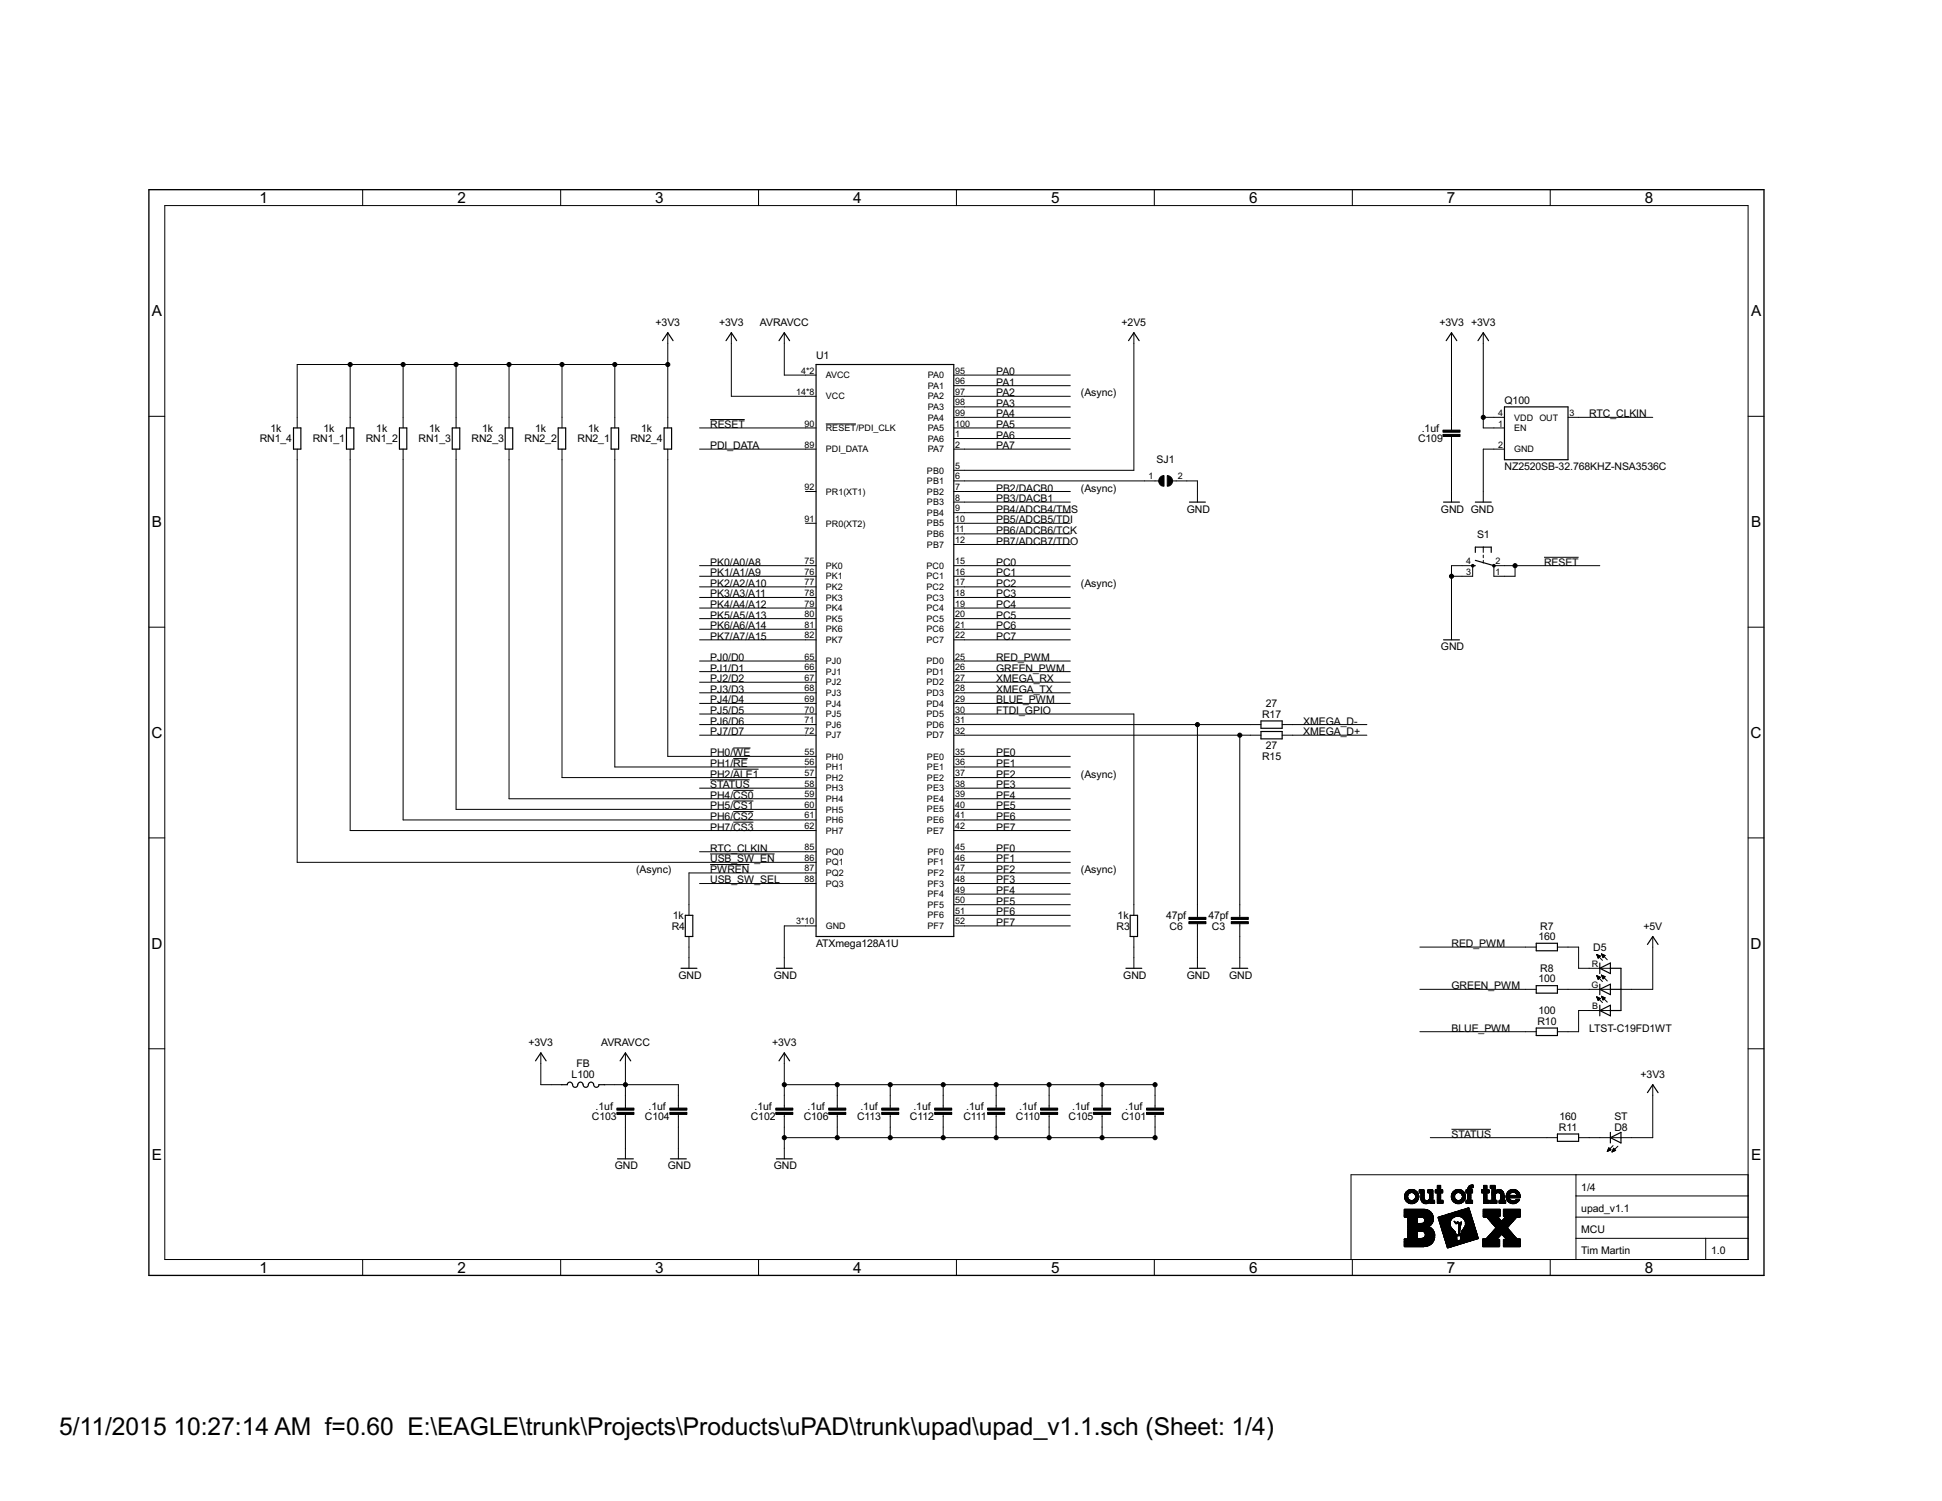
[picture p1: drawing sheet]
<svg xmlns="http://www.w3.org/2000/svg" width="279mm" height="216mm" viewBox="0 0 279 216" stroke-linecap="round" stroke-linejoin="round" font-family="sans-serif">
<defs><g id="words">
<g font-size="4">
<text x="8.5" y="206.4">5/11/2015</text>
<text x="25" y="206.4">10:27:14 AM f=0.60 E:\EAGLE\trunk\Projects\Products\uPAD\trunk\upad\upad_v1.1.sch (Sheet: 1/4)</text>
</g>
<g font-size="2.5">
<text x="37.3" y="29.2">1</text>
<text x="65.8" y="29.2">2</text>
<text x="94.3" y="29.2">3</text>
<text x="122.8" y="29.2">4</text>
<text x="151.2" y="29.2">5</text>
<text x="179.7" y="29.2">6</text>
<text x="208.2" y="29.2">7</text>
<text x="236.7" y="29.2">8</text>
<text x="21.8" y="45.5">A</text>
<text x="251.9" y="45.5">A</text>
<text x="21.8" y="75.8">B</text>
<text x="251.9" y="75.8">B</text>
<text x="21.8" y="106.1">C</text>
<text x="251.9" y="106.1">C</text>
<text x="21.8" y="136.5">D</text>
<text x="251.9" y="136.5">D</text>
<text x="21.8" y="166.8">E</text>
<text x="251.9" y="166.8">E</text>
<text x="37.3" y="183.1">1</text>
<text x="65.8" y="183.1">2</text>
<text x="94.3" y="183.1">3</text>
<text x="122.8" y="183.1">4</text>
<text x="151.2" y="183.1">5</text>
<text x="179.7" y="183.1">6</text>
<text x="208.2" y="183.1">7</text>
<text x="236.7" y="183.1">8</text>
</g>
<g font-size="1.7">
<text x="94.3" y="46.9">+3V3</text>
<text x="103.5" y="46.9">+3V3</text>
<text x="109.3" y="46.9">AVRAVCC</text>
<text x="161.4" y="46.9">+2V5</text>
<text x="207.1" y="46.9">+3V3 +3V3</text>
<text x="117.4" y="51.7">U1</text>
<text x="143.3" y="53.9">PA0</text>
<text x="143.3" y="55.5">PA1</text>
<text x="143.3" y="57">PA2</text>
<text x="143.3" y="58.5">PA3</text>
<text x="155.5" y="57">(Async)</text>
<text x="216.5" y="58.1">Q100</text>
<text x="37.4" y="63.6">RN1_4</text>
<text x="38.9" y="62.1">1k</text>
<text x="45" y="63.6">RN1_1</text>
<text x="46.5" y="62.1">1k</text>
<text x="52.6" y="63.6">RN1_2</text>
<text x="54.1" y="62.1">1k</text>
<text x="60.2" y="63.6">RN1_3</text>
<text x="61.8" y="62.1">1k</text>
<text x="67.9" y="63.6">RN2_3</text>
<text x="69.4" y="62.1">1k</text>
<text x="75.5" y="63.6">RN2_2</text>
<text x="77" y="62.1">1k</text>
<text x="83.1" y="63.6">RN2_1</text>
<text x="84.6" y="62.1">1k</text>
<text x="90.7" y="63.6">RN2_4</text>
<text x="92.2" y="62.1">1k</text>
<text x="102.2" y="61.6">RESET</text>
<text x="102.2" y="64.6">PDI_DATA</text>
<text x="143.3" y="60">PA4</text>
<text x="143.3" y="61.6">PA5</text>
<text x="143.3" y="63.1">PA6</text>
<text x="143.3" y="64.6">PA7</text>
<text x="204" y="63.6">C109</text>
<text x="204.5" y="62.1">.1uf</text>
<text x="228.6" y="60">RTC_CLKIN</text>
<text x="143.3" y="70.7">PB2/DACB0</text>
<text x="155.5" y="70.7">(Async)</text>
<text x="166.4" y="66.7">SJ1</text>
<text x="216.5" y="67.7">NZ2520SB-32.768KHZ-NSA3536C</text>
<text x="143.3" y="73.8">PB4/ADCB4/TMS</text>
<text x="143.3" y="75.3">PB5/ADCB5/TDI</text>
<text x="143.3" y="76.8">PB6/ADCB6/TCK</text>
<text x="143.3" y="72.2">PB3/DACB1</text>
<text x="170.7" y="73.8">GND</text>
<text x="207.3" y="73.8">GND GND</text>
<text x="212.5" y="77.3">S1</text>
<text x="102.2" y="81.4">PK0/A0/A8</text>
<text x="102.2" y="82.9">PK1/A1/A9</text>
<text x="143.3" y="81.4">PC0</text>
<text x="143.3" y="82.9">PC1</text>
<text x="143.3" y="78.3">PB7/ADCB7/TDO</text>
<text x="222.2" y="81.4">RESET</text>
<text x="102.2" y="84.4">PK2/A2/A10</text>
<text x="102.2" y="85.9">PK3/A3/A11</text>
<text x="102.2" y="87.5">PK4/A4/A12</text>
<text x="102.2" y="89">PK5/A5/A13</text>
<text x="143.3" y="84.4">PC2</text>
<text x="143.3" y="85.9">PC3</text>
<text x="143.3" y="87.5">PC4</text>
<text x="143.3" y="89">PC5</text>
<text x="155.5" y="84.4">(Async)</text>
<text x="102.2" y="95.1">PJ0/D0</text>
<text x="102.2" y="90.5">PK6/A6/A14</text>
<text x="102.2" y="92">PK7/A7/A15</text>
<text x="143.3" y="90.5">PC6</text>
<text x="143.3" y="92">PC7</text>
<text x="143.3" y="95.1">RED_PWM</text>
<text x="207.3" y="93.6">GND</text>
<text x="102.2" y="101.2">PJ4/D4</text>
<text x="102.2" y="99.7">PJ3/D3</text>
<text x="102.2" y="96.6">PJ1/D1</text>
<text x="102.2" y="98.1">PJ2/D2</text>
<text x="143.3" y="101.2">BLUE_PWM</text>
<text x="143.3" y="99.7">XMEGA_TX</text>
<text x="143.3" y="98.1">XMEGA_RX</text>
<text x="143.3" y="96.6">GREEN_PWM</text>
<text x="182.1" y="101.7">27</text>
<text x="102.2" y="105.7">PJ7/D7</text>
<text x="102.2" y="102.7">PJ5/D5</text>
<text x="102.2" y="104.2">PJ6/D6</text>
<text x="143.3" y="102.7">FTDI_GPIO</text>
<text x="181.6" y="103.2">R17</text>
<text x="182.1" y="107.8">27</text>
<text x="187.5" y="105.7">XMEGA_D+</text>
<text x="187.5" y="104.2">XMEGA_D-</text>
<text x="102.2" y="108.8">PH0/WE</text>
<text x="102.2" y="110.3">PH1/RE</text>
<text x="102.2" y="111.8">PH2/ALE1</text>
<text x="102.2" y="113.4">STATUS</text>
<text x="143.3" y="108.8">PE0</text>
<text x="143.3" y="110.3">PE1</text>
<text x="143.3" y="111.8">PE2</text>
<text x="143.3" y="113.4">PE3</text>
<text x="155.5" y="111.8">(Async)</text>
<text x="181.6" y="109.3">R15</text>
<text x="102.2" y="114.9">PH4/CS0</text>
<text x="102.2" y="116.4">PH5/CS1</text>
<text x="102.2" y="117.9">PH6/CS2</text>
<text x="102.2" y="119.5">PH7/CS3</text>
<text x="143.3" y="114.9">PE4</text>
<text x="143.3" y="116.4">PE5</text>
<text x="143.3" y="117.9">PE6</text>
<text x="143.3" y="119.5">PE7</text>
<text x="91.5" y="125.6">(Async)</text>
<text x="102.2" y="124">USB_SW_EN</text>
<text x="102.2" y="122.5">RTC_CLKIN</text>
<text x="102.2" y="125.6">PWREN</text>
<text x="143.3" y="122.5">PF0</text>
<text x="143.3" y="124">PF1</text>
<text x="143.3" y="125.6">PF2</text>
<text x="155.5" y="125.6">(Async)</text>
<text x="102.2" y="127.1">USB_SW_SEL</text>
<text x="143.3" y="127.1">PF3</text>
<text x="143.3" y="128.6">PF4</text>
<text x="143.3" y="130.1">PF5</text>
<text x="143.3" y="131.6">PF6</text>
<text x="96.7" y="133.7">R4</text>
<text x="96.8" y="132.2">1k</text>
<text x="117.4" y="136.2">ATXmega128A1U</text>
<text x="143.3" y="133.2">PF7</text>
<text x="160.7" y="133.7">R3</text>
<text x="160.8" y="132.2">1k</text>
<text x="167.8" y="132.2">47pf</text>
<text x="168.3" y="133.7">C6</text>
<text x="173.9" y="132.2">47pf</text>
<text x="174.4" y="133.7">C3</text>
<text x="208.8" y="136.2">RED_PWM</text>
<text x="221.3" y="135.2">160</text>
<text x="221.6" y="133.7">R7</text>
<text x="229.2" y="136.7">D5</text>
<text x="236.4" y="133.7">+5V</text>
<text x="97.6" y="140.8">GND</text>
<text x="111.3" y="140.8">GND</text>
<text x="161.6" y="140.8">GND</text>
<text x="170.7" y="140.8">GND</text>
<text x="176.8" y="140.8">GND</text>
<text x="208.8" y="142.3">GREEN_PWM</text>
<text x="221.3" y="141.3">100</text>
<text x="221.6" y="139.8">R8</text>
<text x="208.8" y="148.4">BLUE_PWM</text>
<text x="221.2" y="147.4">R10</text>
<text x="221.3" y="145.9">100</text>
<text x="228.6" y="148.4">LTST-C19FD1WT</text>
<text x="76" y="150.5">+3V3</text>
<text x="82.2" y="155">L100</text>
<text x="82.9" y="153.5">FB</text>
<text x="86.5" y="150.5">AVRAVCC</text>
<text x="111.1" y="150.5">+3V3</text>
<text x="236" y="155">+3V3</text>
<text x="85.2" y="161.1">C103</text>
<text x="85.7" y="159.6">.1uf</text>
<text x="92.8" y="161.1">C104</text>
<text x="93.3" y="159.6">.1uf</text>
<text x="108" y="161.1">C102</text>
<text x="108.5" y="159.6">.1uf</text>
<text x="115.6" y="161.1">C106</text>
<text x="116.2" y="159.6">.1uf</text>
<text x="123.3" y="161.1">C113</text>
<text x="123.8" y="159.6">.1uf</text>
<text x="130.9" y="161.1">C112</text>
<text x="131.4" y="159.6">.1uf</text>
<text x="138.6" y="161.1">C111</text>
<text x="139" y="159.6">.1uf</text>
<text x="146.2" y="161.1">C110</text>
<text x="146.6" y="159.6">.1uf</text>
<text x="153.7" y="161.1">C105</text>
<text x="154.3" y="159.6">.1uf</text>
<text x="161.4" y="161.1">C101</text>
<text x="161.9" y="159.6">.1uf</text>
<text x="224.4" y="161.1">160</text>
<text x="232.3" y="161.1">ST</text>
<text x="208.8" y="163.6">STATUS</text>
<text x="224.3" y="162.7">R11</text>
<text x="232.3" y="162.7">D8</text>
<text x="88.5" y="168.2">GND</text>
<text x="96.1" y="168.2">GND</text>
<text x="111.3" y="168.2">GND</text>
<text x="227.5" y="171.3">1/4</text>
<text x="227.5" y="174.3">upad_v1.1</text>
<text x="227.5" y="177.4">MCU</text>
<text x="227.5" y="180.4">Tim Martin</text>
<text x="246.2" y="180.4">1.0</text>
</g>
<g font-size="1.4">
<text x="115.3" y="53.7">4*2</text>
<text x="137.4" y="53.7">95</text>
<text x="114.5" y="56.8">14*8</text>
<text x="118.8" y="54.4">AVCC</text>
<text x="118.8" y="57.4">VCC</text>
<text x="133.5" y="59">PA3</text>
<text x="133.5" y="57.4">PA2</text>
<text x="133.5" y="55.9">PA1</text>
<text x="133.5" y="54.4">PA0</text>
<text x="137.4" y="59.8">99</text>
<text x="137.4" y="58.3">98</text>
<text x="137.4" y="56.8">97</text>
<text x="137.4" y="55.3">96</text>
<text x="215.5" y="59.8">4</text>
<text x="225.8" y="59.8">3</text>
<text x="115.8" y="64.4">89</text>
<text x="115.8" y="61.3">90</text>
<text x="118.8" y="65.1">PDI_DATA</text>
<text x="118.8" y="62">RESET/PDI_CLK</text>
<text x="133.5" y="63.5">PA6</text>
<text x="133.5" y="65.1">PA7</text>
<text x="133.5" y="62">PA5</text>
<text x="133.5" y="60.5">PA4</text>
<text x="137.4" y="62.9">1</text>
<text x="137.4" y="64.4">2</text>
<text x="137.4" y="61.3">100</text>
<text x="215.5" y="61.3">1</text>
<text x="215.5" y="64.4">2</text>
<text x="217.9" y="60.5">VDD OUT</text>
<text x="217.9" y="62">EN</text>
<text x="217.9" y="65.1">GND</text>
<text x="115.8" y="70.5">92</text>
<text x="118.8" y="71.2">PR1(XT1)</text>
<text x="133.4" y="68.1">PB0</text>
<text x="133.4" y="69.6">PB1</text>
<text x="133.4" y="71.2">PB2</text>
<text x="137.4" y="67.4">5</text>
<text x="137.4" y="69">6</text>
<text x="137.4" y="70.5">7</text>
<text x="165.2" y="69">1</text>
<text x="169.4" y="69">2</text>
<text x="115.8" y="75.1">91</text>
<text x="118.8" y="75.7">PR0(XT2)</text>
<text x="133.4" y="72.7">PB3</text>
<text x="133.4" y="74.2">PB4</text>
<text x="133.4" y="75.7">PB5</text>
<text x="133.4" y="77.3">PB6</text>
<text x="137.4" y="72">8</text>
<text x="137.4" y="73.5">9</text>
<text x="137.4" y="75.1">10</text>
<text x="137.4" y="76.6">11</text>
<text x="115.8" y="81.2">75</text>
<text x="115.8" y="82.7">76</text>
<text x="118.8" y="81.8">PK0</text>
<text x="118.8" y="83.4">PK1</text>
<text x="133.3" y="83.3">PC1</text>
<text x="133.3" y="81.8">PC0</text>
<text x="133.4" y="78.8">PB7</text>
<text x="137.4" y="82.7">16</text>
<text x="137.4" y="81.2">15</text>
<text x="137.4" y="78.1">12</text>
<text x="211" y="81.2">4</text>
<text x="211" y="82.7">3</text>
<text x="215.1" y="81.2">2</text>
<text x="215.1" y="82.7">1</text>
<text x="115.8" y="84.2">77</text>
<text x="115.8" y="85.7">78</text>
<text x="115.8" y="87.3">79</text>
<text x="115.8" y="88.8">80</text>
<text x="118.8" y="84.9">PK2</text>
<text x="118.8" y="86.4">PK3</text>
<text x="118.8" y="87.9">PK4</text>
<text x="118.8" y="89.4">PK5</text>
<text x="133.3" y="89.4">PC5</text>
<text x="133.3" y="87.9">PC4</text>
<text x="133.3" y="86.4">PC3</text>
<text x="133.3" y="84.9">PC2</text>
<text x="137.4" y="88.8">20</text>
<text x="137.4" y="87.3">19</text>
<text x="137.4" y="85.7">18</text>
<text x="137.4" y="84.2">17</text>
<text x="115.8" y="94.9">65</text>
<text x="115.8" y="90.3">81</text>
<text x="115.8" y="91.8">82</text>
<text x="118.8" y="95.5">PJ0</text>
<text x="118.8" y="91">PK6</text>
<text x="118.8" y="92.5">PK7</text>
<text x="133.3" y="95.5">PD0</text>
<text x="133.3" y="92.5">PC7</text>
<text x="133.3" y="91">PC6</text>
<text x="137.4" y="94.9">25</text>
<text x="137.4" y="91.8">22</text>
<text x="137.4" y="90.3">21</text>
<text x="115.8" y="96.4">66</text>
<text x="115.8" y="97.9">67</text>
<text x="115.8" y="99.4">68</text>
<text x="115.8" y="101">69</text>
<text x="118.8" y="97.1">PJ1</text>
<text x="118.8" y="98.6">PJ2</text>
<text x="118.8" y="100.1">PJ3</text>
<text x="118.8" y="101.6">PJ4</text>
<text x="133.3" y="101.6">PD4</text>
<text x="133.3" y="100.1">PD3</text>
<text x="133.3" y="98.6">PD2</text>
<text x="133.3" y="97.1">PD1</text>
<text x="137.4" y="101">29</text>
<text x="137.4" y="99.4">28</text>
<text x="137.4" y="97.9">27</text>
<text x="137.4" y="96.4">26</text>
<text x="115.8" y="102.5">70</text>
<text x="115.8" y="104">71</text>
<text x="115.8" y="105.5">72</text>
<text x="118.8" y="103.2">PJ5</text>
<text x="118.8" y="104.7">PJ6</text>
<text x="118.8" y="106.2">PJ7</text>
<text x="133.3" y="106.2">PD7</text>
<text x="133.3" y="104.7">PD6</text>
<text x="133.3" y="103.2">PD5</text>
<text x="137.4" y="105.5">32</text>
<text x="137.4" y="104">31</text>
<text x="137.4" y="102.5">30</text>
<text x="115.8" y="108.6">55</text>
<text x="115.8" y="110.1">56</text>
<text x="115.8" y="111.6">57</text>
<text x="115.8" y="113.2">58</text>
<text x="118.8" y="109.3">PH0</text>
<text x="118.8" y="110.8">PH1</text>
<text x="118.8" y="112.3">PH2</text>
<text x="118.8" y="113.8">PH3</text>
<text x="133.4" y="109.2">PE0</text>
<text x="133.4" y="110.8">PE1</text>
<text x="133.4" y="112.3">PE2</text>
<text x="133.4" y="113.8">PE3</text>
<text x="137.4" y="108.6">35</text>
<text x="137.4" y="110.1">36</text>
<text x="137.4" y="111.6">37</text>
<text x="137.4" y="113.2">38</text>
<text x="115.8" y="114.7">59</text>
<text x="115.8" y="116.2">60</text>
<text x="115.8" y="117.7">61</text>
<text x="115.8" y="119.2">62</text>
<text x="118.8" y="115.3">PH4</text>
<text x="118.8" y="116.9">PH5</text>
<text x="118.8" y="118.4">PH6</text>
<text x="118.8" y="119.9">PH7</text>
<text x="133.4" y="115.3">PE4</text>
<text x="133.4" y="116.9">PE5</text>
<text x="133.4" y="118.4">PE6</text>
<text x="133.4" y="119.9">PE7</text>
<text x="137.4" y="114.7">39</text>
<text x="137.4" y="116.2">40</text>
<text x="137.4" y="117.7">41</text>
<text x="137.4" y="119.2">42</text>
<text x="115.8" y="122.3">85</text>
<text x="115.8" y="123.8">86</text>
<text x="115.8" y="125.3">87</text>
<text x="118.8" y="123">PQ0</text>
<text x="118.8" y="124.5">PQ1</text>
<text x="133.5" y="123">PF0</text>
<text x="133.5" y="124.5">PF1</text>
<text x="137.4" y="122.3">45</text>
<text x="137.4" y="123.8">46</text>
<text x="137.4" y="125.3">47</text>
<text x="115.8" y="126.9">88</text>
<text x="118.8" y="126">PQ2</text>
<text x="118.8" y="127.5">PQ3</text>
<text x="133.5" y="126">PF2</text>
<text x="133.5" y="127.5">PF3</text>
<text x="133.5" y="129.1">PF4</text>
<text x="133.5" y="130.6">PF5</text>
<text x="137.4" y="126.9">48</text>
<text x="137.4" y="128.4">49</text>
<text x="137.4" y="129.9">50</text>
<text x="137.4" y="131.4">51</text>
<text x="114.5" y="133">3*10</text>
<text x="118.8" y="133.6">GND</text>
<text x="133.5" y="132.1">PF6</text>
<text x="133.5" y="133.6">PF7</text>
<text x="137.4" y="133">52</text>
<text x="229" y="142.1">G</text>
<text x="229" y="139.1">R</text>
<text x="229.1" y="145.1">B</text>
</g>
</g></defs>
<g fill="none" stroke="#000" stroke-width=".14">
<path d="M23.7 29.6h227.8v151.6h-227.8zM52.2 27.3v2.3M80.7 27.3v2.3M109.1 27.3v2.3M137.6 27.3v2.3M166.1 27.3v2.3M194.6 27.3v2.3M223 27.3v2.3M21.4 59.9h2.3M50.4 52.4v9.2M58 52.4v9.2M65.6 52.4v9.2"/>
<path d="M73.2 52.4v9.2M80.9 52.4v9.2M88.5 52.4v9.2M96.1 47.9v13.7M96.1 52.4h-53.3v9.2M105.2 47.9v9.1h12.2M112.8 47.9v6.1h4.6M137.2 58.5h16.8M137.2 57h16.8M137.2 55.5h16.8M137.2 54h16.8M163.1 47.9v19.7h-25.9"/>
<path d="M208.8 47.9v14M213.4 47.9v13.7h3.1M251.5 59.9h2.3M42.8 64.6v59.4h74.6M50.4 64.6v54.9h67M58 64.6v53.3h59.4M65.6 64.6v51.8h51.8M73.2 64.6v50.3h44.2M80.9 64.6v47.2h36.5M88.5 64.6v45.7h28.9M96.1 64.6v44.2h21.3M100.6 64.6h16.8"/>
<path d="M100.6 61.6h16.8M102.2 60.3h4.9M115.9 75.3h1.5M115.9 70.7h1.5M118.8 61h4.3M137.2 63.1h16.8M137.2 64.6h16.8M137.2 61.6h16.8M137.2 60h16.8M137.2 75.3h16.8M137.2 70.7h16.8M137.2 69.2h29.5"/>
<path d="M137.2 72.2h16.8M137.2 73.7h16.8M137.2 76.8h16.8M137.2 78.3h16.8M168.7 69.2h3.6v3M208.8 62.8v9.4M213.4 60h3.1M213.4 78.7v.8M213.4 79.8v.4M216.5 64.6h-3.1v7.6M225.6 60h12.2M21.4 90.2h2.3"/>
<path d="M100.6 99.7h16.8M100.6 98.1h16.8M100.6 96.6h16.8M100.6 95.1h16.8M100.6 92h16.8M100.6 90.5h16.8M100.6 89h16.8M100.6 87.5h16.8M100.6 85.9h16.8M100.6 84.4h16.8M100.6 82.9h16.8M100.6 81.4h16.8"/>
<path d="M137.2 99.7h16.8M137.2 98.1h16.8M137.2 96.6h16.8M137.2 95.1h16.8M137.2 92h16.8M137.2 90.5h16.8M137.2 89h16.8M137.2 87.5h16.8M137.2 85.9h16.8M137.2 84.4h16.8M137.2 82.9h16.8M137.2 81.4h16.8"/>
<path d="M208.8 82.9h3.1v-1.5h-3.1v10.6M213.4 80.6v.4M218 81.4v1.5h-3.1v-1.5h15.3M222.1 80.2h5M251.5 90.2h2.3M100.6 113.4h16.8M100.6 105.7h16.8M100.6 104.2h16.8M100.6 102.7h16.8M100.6 101.2h16.8M102.2 112.2h5.6M105.5 107.6h2.5"/>
<path d="M105.5 109.1h2.1M105.5 113.7h2.9M105.5 115.2h2.9M105.5 116.7h2.9M105.5 118.3h2.9M105.5 110.6h3.6M137.2 108.8h16.8M137.2 110.3h16.8M137.2 111.8h16.8M137.2 113.4h16.8M137.2 114.9h16.8M137.2 116.4h16.8"/>
<path d="M137.2 117.9h16.8M137.2 119.5h16.8M137.2 105.7h44.2M137.2 104.2h44.2M137.2 102.7h25.9v29M137.2 101.2h16.8M172.3 104.2v27.8M178.4 105.7v26.3M184.5 105.7h12.2M184.5 104.2h12.2M21.4 120.5h2.3M99.1 134.7v4.6"/>
<path d="M100.6 122.5h16.8M100.6 127.1h16.8M102.2 122.8h9.2M102.2 124.4h5.6M117.4 125.6h-18.3v6.1M117.4 133.2h-4.6v6.1M137.2 122.5h16.8M137.2 124h16.8M137.2 125.6h16.8M137.2 127.1h16.8M137.2 128.6h16.8M137.2 130.1h16.8"/>
<path d="M137.2 131.7h16.8M137.2 133.2h16.8M163.1 134.7v4.6M172.3 132.9v6.4M178.4 132.9v6.4M204.3 136.2h16.7M224.1 136.2h3v3.1h4.6M229.7 137.3l.8 .8M229.7 137.3l.6 .2-.4 .3zM229.7 137.3h.1M229.8 137.4h.2M229.8 137.5h.3"/>
<path d="M229.8 137.5h.4M229.8 137.6h.4M229.9 137.6h.2M229.9 137.7h.2M229.9 137.8h.1M230.4 137.2l.8 .8M230.4 137.2l.5 .2-.3 .4zM230.4 137.3h.1M230.4 137.3h.3M230.5 137.4h.3M230.5 137.5h.4M230.5 137.6h.3"/>
<path d="M230.6 137.6h.1M230.6 137.7h.1M237.8 134.7v7.6h-4.6M251.5 120.5h2.3M21.4 150.9h2.3M77.8 151.4v4.6h3.1M86.9 156h10.7v3.4M90 151.4v8M112.8 151.4v8M112.8 156h53.4v3.4M120.5 156v3.4M128.1 156v3.4"/>
<path d="M135.7 156v3.4M143.3 156v3.4M150.9 156v3.4M158.6 156v3.4M204.3 142.3h16.7M204.3 148.4h16.7M224.1 142.3h7.6M229.7 140.3l.8 .9M229.7 140.4h.1M229.7 140.3l.6 .3-.4 .3M229.7 140.3l.2 .6M229.7 143.4l.8 .8"/>
<path d="M229.7 143.4h.1M229.7 143.4l.6 .2-.4 .3M229.7 143.4l.2 .5M229.8 140.4h.1M229.8 143.5h.1M229.8 140.5h.3M229.8 143.5h.3M229.8 140.5h.4M229.8 143.6h.4M229.8 140.6h.4M229.8 143.7h.4M229.8 140.7h.3"/>
<path d="M229.8 143.7h.3M229.9 140.7h.2M229.9 143.8h.2M229.9 140.8h.1M229.9 143.8h.1M229.9 143.9h.1M230.4 140.3l.8 .8M230.4 140.3l.5 .2M230.4 140.3l.2 .5 .3-.3M230.4 143.3l.8 .8M230.4 143.3l.5 .2M230.4 143.3l.2 .5"/>
<path d="M230.4 140.3h.1M230.4 143.4h.1M230.4 140.4h.3M230.4 143.4h.3M230.5 140.4h.3M230.5 143.5h.3M230.5 140.5h.4M230.5 143.5h.4M230.5 143.6h.4M230.5 140.6h.3M230.5 143.7h.3M230.6 140.7h.2"/>
<path d="M230.6 143.7h.2M230.6 140.7h.1M230.6 143.8h.1M230.6 140.8h.1M230.9 143.5l-.3 .3M231.7 145.4h-4.6v3h-3M237.8 156v7.6h-10.7M251.5 150.9h2.3M90 160.3v6.4M97.6 160.3v6.4M112.8 160.3v6.4M120.5 160.3v3.3"/>
<path d="M128.1 160.3v3.3M135.7 160.3v3.3M143.3 160.3v3.3M150.9 160.3v3.3M158.6 160.3v3.3M166.2 160.3v3.3h-53.4M205.8 163.6h18.3M208.8 162.4h5.7M226.7 178.1h24.8M226.7 169v12.2M226.7 175.1h24.8M226.7 172h24.8"/>
<path d="M231.2 165.6h.1M231.3 165.5h.1M231.3 165.5h.2M231.3 165.4h.4M231.4 165.4h.4M231.4 165.3h.3M231.4 165.2h.2M231.5 165.1l.3 .3-.6 .2zM231.5 165.1h.1M231.9 165.7h.1M232 165.6h.1M232 165.5h.3"/>
<path d="M232 165.5h.4M232.1 165.4h.3M232.1 164.8l-.9 .8M232.1 165.4h.2M232.1 165.3h.2M232.1 165.2h.1M232.2 165.2l.3 .3-.6 .2zM232.8 164.9l-.9 .8M245.4 178.1v3.1M251.5 169h-57.1v12.2M52.2 181.2v2.3M80.7 181.2v2.3"/>
<path d="M109.1 181.2v2.3M137.6 181.2v2.3M166.1 181.2v2.3M194.6 181.2v2.3M223 181.2v2.3"/>
</g>
<path d="M21.4 27.3h232.4v156.2h-232.4z" fill="none" stroke="#000" stroke-width=".19"/>
<g fill="#000" stroke="#000" stroke-width=".14">
<path d="M207.6 61.9h2.5v.3h-2.5zM207.6 62.5h2.5v.3h-2.5zM171 132h2.5v.2h-2.5zM171 132.6h2.5v.3h-2.5zM177.1 132h2.5v.2h-2.5zM177.1 132.6h2.5v.3h-2.5zM88.8 159.4h2.4v.3h-2.4zM88.8 160h2.4v.3h-2.4zM96.4 159.4h2.4v.3h-2.4zM96.4 160h2.4v.3h-2.4zM111.6 159.4h2.5v.3h-2.5zM111.6 160h2.5v.3h-2.5z"/>
<path d="M119.2 159.4h2.5v.3h-2.5zM119.2 160h2.5v.3h-2.5zM126.9 159.4h2.4v.3h-2.4zM126.9 160h2.4v.3h-2.4zM134.5 159.4h2.4v.3h-2.4zM134.5 160h2.4v.3h-2.4zM142.1 159.4h2.4v.3h-2.4zM142.1 160h2.4v.3h-2.4zM149.7 159.4h2.5v.3h-2.5zM149.7 160h2.5v.3h-2.5zM157.3 159.4h2.5v.3h-2.5zM157.3 160h2.5v.3h-2.5z"/>
<path d="M165 159.4h2.4v.3h-2.4zM165 160h2.4v.3h-2.4zM202 179.3h3.1zM202 179.2l3.2 .1zM202 179.2l3.3 .1zM202 179.2h3.4zM202 179.2h3.5zM202 179.1l3.5 .1zM202 179.1l3.6 .1zM202 179l3.7 .1zM202 179l3.8 .1zM202 179h3.8z"/>
<path d="M202 178.9l3.8 .1zM202 178.9l3.9 .1zM202 178.9h3.9zM202 178.9h4zM202 178.8l4 .1zM202 178.8h4.1zM202 178.7l4.1 .1zM202 178.7h4.1zM202 178.6l4.1 .1zM202 178.6h4.2zM202 178.5l4.2 .1zM202 178.5h4.3z"/>
<path d="M202 178.4l4.3 .1zM202 178.3l4.3 .1zM202 178.3h4.4zM202 178.2l4.4 .1zM202 178.2h4.4zM202 175l4.2 .1zM202 175h4.2zM202 174.9l4.2 .1zM202 174.9h4.2zM202 174.9h4.1zM202 174.8l4.1 .1zM202 174.8h4.1z"/>
<path d="M202 174.7l4.1 .1zM202 174.7h4.1zM202 174.6l4.1 .1zM202 174.6h4.1zM202 174.5l4 .1zM202 174.5h4zM202 174.4l3.9 .1zM202 174.4h3.9zM202 174.3l3.9 .1zM202 174.3l3.8 .1zM202 174.3h3.8zM202 174.2l3.8 .1z"/>
<path d="M202 174.2h3.7zM202 174.1l3.6 .1zM202 174.1h3.5zM202 174l3.4 .1zM202 174h3.3zM202 174h3.2zM202 173.9l3 .1zM202.1 179.3h2.8zM202.1 179.2h3.3zM202.1 179.1h3.6zM202.1 178.9h3.9zM202.1 178.8l3.9 .1z"/>
<path d="M202.1 178.8h3.9zM202.1 178.5h4.1zM202.1 178.4h4.2zM202.1 174.6h3.9zM202.1 174.5h3.9zM202.1 174.4l3.9 .1zM202.1 174.2l3.6 .1zM202.1 174.2h3.6zM202.1 174l3.3 .1zM202.1 173.9l3 .1zM202.1 172.3h.4zM202.1 172.2l.4 .1z"/>
<path d="M202.1 172h.4zM202.1 171.9l.4 .1zM202.1 172.3l.5 .1zM202.1 172.3h.5zM202.1 172.2h.4zM202.1 172.1l.4 .1zM202.1 172.1h.4zM202.1 172l.4 .1zM202.1 171.9h.5zM202.1 172.4l.5 .1zM202.1 172.4h.5zM202.1 171.8l.5 .1z"/>
<path d="M202.1 171.7l.5 .1zM202.1 171.8h.5zM202.2 172.5l.5 .1zM202.2 172.5h.5zM202.2 171.7l.5 .1zM202.2 171.7h.5zM202.2 172.6h.6zM202.2 172.6h.5zM202.2 171.6l.5 .1zM202.2 171.6h.6zM202.2 171.6l.6 .1zM202.2 172.6l.7 .1z"/>
<path d="M202.2 171.6h.7zM202.2 172.7h.8zM202.2 171.5l.8 .1zM202.3 172.7h1.6zM202.3 171.5h1.6zM202.3 172.7l1.6 .1zM202.3 171.4l1.6 .1zM202.3 172.8h1.6zM202.3 171.4h1.6zM202.4 172.8h1.4zM202.4 171.4h1.4zM202.4 172.8l1.4 .1z"/>
<path d="M202.4 171.3l1.4 .1zM202.4 172.9h1.4zM202.5 172.9h1.2zM202.5 171.3h1.2zM202.5 172.9l1.2 .1zM202.6 178.2h3.8zM202.6 178.1l3.8 .1zM202.6 178.1h1.3zM202.6 178l1.3 .1zM202.6 178h1.3zM202.6 177.9l1.3 .1zM202.6 177.9h1.3z"/>
<path d="M202.6 177.8l1.3 .1zM202.6 177.8h1.3zM202.6 177.7l1.3 .1zM202.6 177.7h1.3zM202.6 177.6l1.3 .1zM202.6 177.6h1.3zM202.6 177.5l1.3 .1zM202.6 177.5h1.3zM202.6 177.4l1.3 .1zM202.6 177.4h1.3zM202.6 177.3l1.3 .1zM202.6 177.3h1.3z"/>
<path d="M202.6 177.2l1.3 .1zM202.6 177.2h1.3zM202.6 177.1l1.3 .1zM202.6 177.1h1.3zM202.6 177l3.6 .1zM202.6 177h3.6zM202.6 176.9l3.6 .1zM202.6 176.9h3.6zM202.6 176.8l3.5 .1zM202.6 176.8h3.5zM202.6 176.8h3.4zM202.6 176.7l3.4 .1z"/>
<path d="M202.6 176.7h3.4zM202.6 176.6l3.3 .1zM202.6 176.6h3.3zM202.6 176.6h3.2zM202.6 176.5l3.2 .1zM202.6 176.5l3.1 .1zM202.6 176.5h3.1zM202.6 176.4l3 .1zM202.6 176.4h3zM202.6 176.3l3 .1zM202.6 176.3l3.1 .1zM202.6 176.3h3.1z"/>
<path d="M202.6 176.3h3.2zM202.6 176.2l3.2 .1zM202.6 176.2h3.3zM202.6 176.1l3.3 .1zM202.6 176.1h3.3zM202.6 176.1h3.4zM202.6 176l3.4 .1zM202.6 176h3.4zM202.6 176h1.3zM202.6 175.9l1.3 .1zM202.6 175.9h1.3zM202.6 175.8l1.3 .1z"/>
<path d="M202.6 175.8h1.3zM202.6 175.7l1.3 .1zM202.6 175.7h1.3zM202.6 175.6l1.3 .1zM202.6 175.6h1.3zM202.6 175.5l1.3 .1zM202.6 175.5h1.3zM202.6 175.4l1.3 .1zM202.6 175.4h1.3zM202.6 175.3l1.3 .1zM202.6 175.3h1.3zM202.6 175.2l1.3 .1z"/>
<path d="M202.6 175.2h1.3zM202.6 175.1l1.3 .1zM202.6 175.1h1.3zM202.6 175l3.6 .1zM202.6 173h1zM202.6 171.2l1 .1zM202.6 171.2h1zM202.6 173l1 .1zM202.7 173l.8 .1zM202.7 171.2h.8zM202.7 171.1l.8 .1zM202.8 173.1h.6z"/>
<path d="M202.8 171.1l.6 .1zM202.9 173.1h.4zM202.9 171.1h.4zM203.2 172.7h.7zM203.2 171.5l.7 .1zM203.3 172.6l.7 .1zM203.3 171.6h.7zM203.4 172.6h.6zM203.4 171.6h.6zM203.4 171.6l.6 .1zM203.5 172.6h.5zM203.5 171.6l.5 .1z"/>
<path d="M203.5 171.7h.5zM203.5 172.5l.5 .1zM203.5 172.5h.5zM203.5 172.4l.5 .1zM203.5 171.7l.5 .1zM203.6 171.8h.5zM203.6 172.4l.4 .1zM203.6 172.4h.5zM203.6 171.8l.5 .1zM203.6 172.3l.5 .1zM203.6 171.9h.5zM203.6 172.3h.5z"/>
<path d="M203.6 171.9l.5 .1zM203.7 172.2l.4 .1zM203.7 172.2h.4zM203.7 172.1l.4 .1zM203.7 172.1h.4zM203.7 172l.4 .1zM203.7 172h.4zM204.2 171.6h.7zM204.2 171.5l.7 .1zM204.2 171.5h.7zM204.2 171.4l.7 .1zM204.2 171.4h.7z"/>
<path d="M204.2 171.3l.7 .1zM204.2 171.3h.7zM204.2 171.2l.7 .1zM204.2 171.2h.7zM204.2 171.1l.7 .1zM204.4 176h1.6zM204.4 172.5l.5 .1zM204.4 172.4l.5 .1zM204.4 172.4h.5zM204.4 172.3l.5 .1zM204.4 172.6h.6zM204.4 172.5h.5z"/>
<path d="M204.4 172.3h.5zM204.4 172.2l.5 .1zM204.4 172.2h.5zM204.4 172.1l.5 .1zM204.4 172.1h.5zM204.4 172l.5 .1zM204.4 172h.5zM204.4 171.9l.5 .1zM204.4 171.9h.5zM204.4 171.8l.5 .1zM204.4 171.8h.5zM204.4 171.7l.5 .1z"/>
<path d="M204.4 171.7h.5zM204.4 171.6l.5 .1zM204.4 171.6h.5zM204.5 172.7h.6zM204.5 172.6l.5 .1zM204.5 172.6h.5zM204.5 172.7h.7zM204.5 172.6l.6 .1zM204.5 172.7l1.9 .1zM204.5 172.8h1.9zM204.6 178.1h1.8zM204.6 177.1h1.6z"/>
<path d="M204.6 172.8h1.8zM204.6 172.8l1.8 .1zM204.6 172.9h1.1zM204.6 175.1h1.6zM204.6 175.9l1.4 .1zM204.6 172.9l1.1 .1zM204.7 172.9l.9 .1zM204.7 178.1h1.7zM204.7 173h.9zM204.7 177.1h1.6zM204.7 175.1h1.5zM204.7 175.9l1.4 .1z"/>
<path d="M204.7 173h.8zM204.8 178.1h1.6zM204.8 177.1h1.5zM204.8 175.1l1.4 .1zM204.8 173l.7 .1zM204.8 175.9h1.3zM204.8 178l1.6 .1zM204.8 177.1l1.5 .1zM204.8 175.2h1.4zM204.9 178l1.5 .1zM204.9 177.1l1.4 .1zM204.9 175.9h1.2z"/>
<path d="M204.9 173.1h.5zM204.9 177.2h1.4zM204.9 175.8l1.2 .1zM204.9 175.2h1.3zM204.9 178h1.5zM204.9 175.8h1.2zM204.9 175.7l1.2 .1zM204.9 175.2l1.3 .1zM204.9 177.9l1.5 .1zM204.9 177.2l1.4 .1zM204.9 175.7h1.3zM205 177.9l1.4 .1z"/>
<path d="M205 177.9h1.4zM205 175.6l1.2 .1zM205 175.3l1.2 .1zM205 175.3h1.2zM205 177.2l1.3 .1zM205 175.7h1.2zM205 175.5l1.2 .1zM205 175.5h1.2zM205 175.4l1.2 .1zM205 175.4h1.2zM205 177.4h1.4zM205 177.3l1.4 .1z"/>
<path d="M205 177.3h1.4zM205 175.6h1.2zM205 173.1h.3zM205 177.8l1.4 .1zM205 177.8h1.4zM205 177.7l1.4 .1zM205 177.4l1.4 .1zM205.1 177.7l1.3 .1zM205.1 177.7h1.3zM205.1 177.6l1.3 .1zM205.1 177.6h1.3zM205.1 177.5l1.3 .1z"/>
<path d="M205.1 177.5h1.3zM205.1 177.4l1.3 .1zM205.4 172.7h1zM205.4 171.5l.7 .1zM205.4 171.5h.7zM205.4 171.4l.7 .1zM205.4 171.4h.7zM205.4 171.3l.7 .1zM205.4 171.3h.7zM205.4 171.2l.7 .1zM205.4 171.2h.7zM205.4 171.6h.7z"/>
<path d="M205.4 171.1l.7 .1zM205.5 172.6l.9 .1zM205.5 172.6l.6 .1zM205.5 172.6h.6zM205.6 172.6h.5zM205.6 172.5l.5 .1zM205.6 172.5h.5zM205.7 172.5h.4zM205.7 172.4l.4 .1zM205.7 172.4h.4zM205.7 172.3l.4 .1zM205.7 172.3h.4z"/>
<path d="M205.7 172.2l.4 .1zM205.7 172.2h.4zM205.7 172.1l.4 .1zM205.7 172.1h.4zM205.7 172l.4 .1zM205.7 172h.4zM205.7 171.9l.4 .1zM205.7 171.9h.4zM205.7 171.8l.4 .1zM205.7 171.8h.4zM205.7 171.7l.4 .1zM205.7 171.7h.4z"/>
<path d="M205.7 171.6l.4 .1zM205.7 171.6h.4zM205.7 173.1h.7zM205.7 173l.7 .1zM205.7 173h.7zM205.7 172.9l.7 .1zM205.7 172.9h.7zM206.5 171.6h1.1zM206.5 171.5l1.1 .1zM206.5 171.5h1.1zM206.5 171.4l1.1 .1zM206.5 171.4h1.1z"/>
<path d="M206.5 171.3l1.1 .1zM206.5 171.3h1.1zM206.5 171.2l1.1 .1zM206.5 171.2h1.1zM206.5 171.1l1.1 .1zM206.8 173.1h.8zM206.8 173l.8 .1zM206.8 173h.8zM206.8 172.9l.8 .1zM206.8 172.9h.8zM206.8 172.8l.8 .1zM206.8 172.8h.8z"/>
<path d="M206.8 172.7l.8 .1zM206.8 172.7h.8zM206.8 172.6l.8 .1zM206.8 172.6l.5 .1zM206.8 172.6h.5zM206.8 172.5l.5 .1zM206.8 172.5h.5zM206.8 172.4l.5 .1zM206.8 172.4h.5zM206.8 172.3l.5 .1zM206.8 172.3h.5zM206.8 172.2l.5 .1z"/>
<path d="M206.8 172.2h.5zM206.8 172.1l.5 .1zM206.8 172.1h.5zM206.8 172l.5 .1zM206.8 172h.5zM206.8 171.9l.5 .1zM206.8 171.9h.5zM206.8 171.8l.5 .1zM206.8 171.8h.5zM206.8 171.7l.5 .1zM206.8 171.7h.5zM206.8 171.6l.5 .1z"/>
<path d="M206.8 171.6h.5zM206.8 171.1l.5 .1zM206.8 171.1h.5zM206.8 171l.5 .1zM206.8 171h.5zM206.8 170.9l.5 .1zM206.8 170.9h.5zM206.8 170.8l.5 .1zM206.8 170.8h.5zM206.8 170.7l.5 .1zM206.8 170.7h.5zM206.8 170.6l.5 .1z"/>
<path d="M206.8 170.6h.5zM206.8 170.5l.5 .1zM206.8 170.5h.5zM206.9 175.1h2.2zM206.9 175.2h2.1zM206.9 175.1l2.2 .1zM206.9 175.2l2.1 .1zM206.9 175.1h2.3zM206.9 175.3h2zM207 175.4h1.8zM207 175.3h1.9zM207 175.2l1.9 .1z"/>
<path d="M207 175l2.2 .1zM207 175.5h1.8zM207 175.3l1.9 .1zM207 175.4l1.8 .1zM207 175.5l1.7 .1zM207 175.5h1.7zM207.1 175.6h1.6zM207.1 175.5l1.6 .1zM207.1 175.7h1.6zM207.1 175.6l1.6 .1zM207.1 175l2.2 .1zM207.1 175.7l1.6 .1z"/>
<path d="M207.1 175.8l1.5 .1zM207.1 175.8h1.5zM207.1 175.9h1.5zM207.1 175h2.2zM207.2 176h1.4zM207.2 175.9l1.4 .1zM207.2 176l1.4 .1zM207.2 176.2h1.4zM207.2 176.1l1.4 .1zM207.2 176.1h1.4zM207.2 175h2.2zM207.2 176.3h1.4z"/>
<path d="M207.2 176.2l1.4 .1zM207.3 176.3l1.4 .1zM207.3 176.3h1.4zM207.3 174.9l2.2 .1zM207.3 176.4l1.4 .1zM207.3 176.4h1.4zM207.3 176.5h1.5zM207.3 176.5h1.4zM207.3 176.6h1.5zM207.3 176.5l1.5 .1zM207.3 176.5l1.4 .1zM207.4 176.6l1.5 .1z"/>
<path d="M207.4 176.6h1.4zM207.4 174.9l2.2 .1zM207.4 176.7l1.5 .1zM207.4 176.7h1.5zM207.4 176.8h1.6zM207.4 176.8l1.6 .1zM207.4 174.9h4.3zM207.5 176.9l1.6 .1zM207.5 176.9h1.6zM207.5 177h1.7zM207.5 177.1h1.8zM207.5 177.1h1.7z"/>
<path d="M207.5 177l1.7 .1zM207.5 177h1.6zM207.5 174.9h4.2zM207.5 177.1l1.8 .1zM207.5 177.2h1.9zM207.5 177.1l1.9 .1zM207.6 177.2l1.8 .1zM207.6 177.2h1.8zM207.6 177.4h1.8zM207.6 177.3l1.8 .1zM207.6 177.3h1.8zM207.6 174.9h4.1z"/>
<path d="M207.6 177.4l1.8 .1zM207.6 177.5h1.9zM207.7 177.6h1.9zM207.7 177.6h1.8zM207.7 177.5l1.8 .1zM207.7 174.8l3.9 .1zM207.7 177.7h4.9zM207.7 177.6l4.8 .1zM207.7 177.6l1.9 .1zM207.7 177.7l1.9 .1zM207.7 177.7l2.3 .1zM207.7 177.7h2.4z"/>
<path d="M207.7 177.8h1.9zM207.7 174.8l4 .1zM207.8 177.9h1.8zM207.8 177.8l1.8 .1zM207.8 178h1.7zM207.8 177.9l1.7 .1zM207.8 177.9l1.8 .1zM207.8 178l1.8 .1zM207.8 178h1.8zM207.8 178.1h1.8zM207.8 174.8h3.9zM207.9 178.2h1.6z"/>
<path d="M207.9 178.1l1.7 .1zM207.9 178.2l1.6 .1zM207.9 174.8h3.7zM207.9 178.4h1.9zM207.9 178.3l1.7 .1zM207.9 178.3h1.6zM207.9 178.4h1.8zM207.9 178.5h3.7zM207.9 178.4l1.9 .1zM208 178.6h3.1zM208 178.5l3.3 .1zM208 178.5l3.4 .1z"/>
<path d="M208 178.5h3.5zM208 174.8h3.6zM208 178.6l3 .1zM208 178.6h3.2zM208 178.6h3.3zM208 178.7h2.8zM208 178.7h2.9zM208 178.8h2.6zM208 178.8h2.7zM208 178.7l2.7 .1zM208 174.7l3.6 .1zM208 178.8l2.4 .1z"/>
<path d="M208 178.8l2.5 .1zM208 178.8h2.5zM208.1 178.9h2zM208.1 178.9h2.2zM208.1 179h1.8zM208.1 179h1.9zM208.1 178.9l2 .1zM208.1 178.9h2.1zM208.1 174.7l3.5 .1zM208.1 179l1.6 .1zM208.1 178.9l1.9 .1zM208.1 179.1l1.4 .1z"/>
<path d="M208.1 179.1h1.6zM208.1 179l1.7 .1zM208.2 179.1l1.2 .1zM208.2 179.1h1.4zM208.2 174.7h3.4zM208.2 179.3h.7zM208.2 179.2l.9 .1zM208.2 179.2h1zM208.2 179.2h1.1zM208.2 179.2h1.2zM208.2 179.3l.6 .1zM208.2 179.3h.8z"/>
<path d="M208.2 179.4h.4zM208.2 179.4h.5zM208.2 179.4l.2 .1zM208.2 179.4l.3 .1zM208.3 179.5h.1zM208.3 174.6l3.3 .1zM208.4 174.6h3.2zM208.5 174.6h3.1zM208.6 174.6h3zM208.6 174.5l3 .1zM208.7 174.5l2.9 .1zM208.8 174.5h2.8z"/>
<path d="M208.8 172.2l.5 .1zM208.8 172.2h.5zM208.8 172.1l.5 .1zM208.8 172.1h.5zM208.8 172l.5 .1zM208.8 172h.5zM208.8 172.3l.5 .1zM208.8 172.3h.5zM208.8 171.9l.5 .1zM208.8 171.9h.5zM208.9 174.5h2.7zM208.9 172.4l.5 .1z"/>
<path d="M208.9 172.4h.4zM208.9 172.3l.4 .1zM208.9 171.8l.4 .1zM208.9 171.8h.4zM208.9 171.8h.5zM208.9 172.5h.5zM208.9 172.4l.4 .1zM208.9 171.7l.4 .1zM208.9 171.7l.5 .1zM208.9 172.5l.5 .1zM208.9 171.7h.5zM208.9 174.5h2.6z"/>
<path d="M208.9 172.6h.6zM208.9 171.6l.6 .1zM208.9 171.6h.6zM208.9 171.6h.7zM209 172.6l.6 .1zM209 171.6h.6zM209 172.7h.7zM209 174.4l2.5 .1zM209 172.7h1.7zM209 171.5l.7 .1zM209 171.5h1.7zM209 172.7l1.6 .1z"/>
<path d="M209 171.5h1.6zM209 171.4l1.6 .1zM209.1 174.4l2.5 .1zM209.1 172.8h1.5zM209.1 171.4h1.5zM209.1 174.4h2.4zM209.1 172.8l1.4 .1zM209.1 171.4h1.4zM209.1 171.3l1.4 .1zM209.2 172.9h1.3zM209.2 171.3l1.3 .1zM209.2 171.3h1.3z"/>
<path d="M209.2 174.3l2.3 .1zM209.2 172.9l1.2 .1zM209.2 171.3h1.2zM209.3 171.3h1.1zM209.3 175.8h.1zM209.3 174.3l2.2 .1zM209.3 172.9l1.1 .1zM209.3 173h1.1zM209.3 171.2l1.1 .1zM209.3 175.8l.1 .1zM209.3 171.2h1zM209.3 175.9h.1z"/>
<path d="M209.3 173h1zM209.4 174.3h2.1zM209.4 171.2h.9zM209.4 175.9h.1zM209.4 173l.9 .1zM209.4 175.9l.2 .1zM209.4 175.9l.3 .1zM209.4 176h.2zM209.4 173l.8 .1zM209.4 171.2h.8zM209.5 173.1h.7zM209.5 171.1l.7 .1z"/>
<path d="M209.5 175.9h.4zM209.5 174.3h2zM209.5 171.1l.6 .1zM209.6 174.2l1.9 .1zM209.6 173.1h.5zM209.6 175.8l.2 .1zM209.6 175.8h.2zM209.6 171.1h.4zM209.7 174.2l1.8 .1zM209.7 173.1h.3zM209.7 175.7l.1 .1zM209.7 175.9l.2 .1z"/>
<path d="M209.7 174.2h1.8zM209.8 176h.4zM209.8 175.9l.2 .1zM209.8 174.2h1.7zM209.8 176l.4 .1zM209.8 177.6h.2zM209.8 177.5l.2 .1zM209.8 177.5h.2zM209.8 177.2h.2zM209.8 177.1l.2 .1zM209.8 177.1h.2zM209.8 177l.2 .1z"/>
<path d="M209.8 176.1h.4zM209.9 177.6l2.6 .1zM209.9 177.5h.1zM209.9 177.4l.1 .1zM209.9 177.4h.1zM209.9 177.3l.1 .1zM209.9 177.3h.1zM209.9 177.2l.1 .1zM209.9 177.2h.1zM209.9 176.9l.1 .1zM209.9 176.9h.1zM209.9 176.8l.1 .1z"/>
<path d="M209.9 176.8h.1zM209.9 176.6h.2zM209.9 176.5l.2 .1zM209.9 177h.1zM209.9 176.8h.2zM209.9 176.7l.2 .1zM209.9 176.7h.2zM209.9 176.6l.2 .1zM209.9 176.1h.3zM209.9 174.9l1.8 .1zM209.9 174.2h1.6zM209.9 172.7h.8z"/>
<path d="M209.9 178.4l1.8 .1zM209.9 176.5h.2zM209.9 176.4l.2 .1zM209.9 176.4h.2zM209.9 176.3l.2 .1zM209.9 176.3h.2zM209.9 176.2l.3 .1zM209.9 176.2h.3zM209.9 176.1l.3 .1zM209.9 174.1l1.6 .1zM210 171.5l.7 .1zM210 178.4h1.8z"/>
<path d="M210 175.9l.2 .1zM210 174.9l1.7 .1zM210 174.1h1.5zM210 172.6l.7 .1zM210 171.6h.7zM210 178.4h1.9zM210 177.6h2.5zM210.1 175.9h.1zM210.1 172.6l.6 .1zM210.1 171.6h.6zM210.1 178.4h1.8zM210.1 177.9h2.5z"/>
<path d="M210.1 177.6h2.4zM210.1 175h1.6zM210.1 172.6h.6zM210.1 178.3l1.9 .1zM210.1 177.8h2.5zM210.1 177.7l2.5 .1zM210.1 174.1h1.3zM210.1 178.3l2 .1zM210.1 178.1h2.6zM210.1 177.9l2.5 .1zM210.1 177.8l2.5 .1zM210.1 177.7h2.5z"/>
<path d="M210.1 177.5l2.4 .1zM210.1 177.5h2.4zM210.2 178.1h2.5zM210.2 178l2.5 .1zM210.2 177.9l2.4 .1zM210.2 177.5h2.3zM210.2 177.4l2.3 .1zM210.2 175.8v.1zM210.2 175h1.5zM210.2 174.1h1.2zM210.2 172.6h.5zM210.2 171.6l.5 .1z"/>
<path d="M210.2 178.3h2zM210.2 178.1l2.5 .1zM210.2 178h2.4zM210.2 175.8h.1zM210.2 177.4h2.2zM210.2 175l1.5 .1zM210.2 172.5l.6 .1zM210.2 171.7h.6zM210.2 178.2l2.1 .1zM210.2 178.2h2.4zM210.2 177.4h2.3zM210.2 177.3l2.2 .1z"/>
<path d="M210.2 172.5l.5 .1zM210.2 171.7h.5zM210.2 178.2l2.2 .1zM210.2 178.2h2.2zM210.2 178.2h2.3zM210.2 177.3h2.2zM210.2 177.2l2.2 .1zM210.2 177.2h2.2zM210.2 177.1l2.2 .1zM210.2 174l1.2 .1zM210.2 172.5h.6zM210.3 177.1l2.1 .1z"/>
<path d="M210.3 177.1h2.1zM210.3 175l1.5 .1zM210.3 172.5h.5zM210.3 171.7l.5 .1zM210.3 172.4l.5 .1zM210.3 177l2 .1zM210.3 175.1h1.5zM210.3 174l1.1 .1zM210.3 172.4h.5zM210.3 171.8h.5zM210.3 177l2.1 .1zM210.4 177h1.9z"/>
<path d="M210.4 175.1h1.4zM210.4 172.3l.4 .1zM210.4 172.3h.4zM210.4 171.9l.4 .1zM210.4 171.9h.4zM210.4 171.8l.4 .1zM210.4 176.9l1.9 .1zM210.4 172.2l.4 .1zM210.4 172.2h.4zM210.4 172h.4zM210.4 175.1l1.4 .1zM210.4 174h1z"/>
<path d="M210.4 172.1l.4 .1zM210.4 172.1h.4zM210.4 172l.4 .1zM210.4 176.9h1.9zM210.4 176.8l1.9 .1zM210.5 176.8l1.8 .1zM210.5 175.2h1.3zM210.5 174h.9zM210.5 176.8h1.8zM210.5 175.2l1.3 .1zM210.5 176.7l1.7 .1zM210.5 173.9l.9 .1z"/>
<path d="M210.6 176.7l1.7 .1zM210.6 176.7h1.7zM210.6 175.3h1.2zM210.6 176.7h1.6zM210.6 176.6l1.6 .1zM210.6 175.3l1.2 .1zM210.6 176.6h1.6zM210.6 173.9l.8 .1zM210.7 176.6h1.5zM210.7 175.4h1.1zM210.7 176.5l1.5 .1zM210.7 175.4l1.2 .1z"/>
<path d="M210.7 175.5h1.2zM210.7 175.4l1.1 .1zM210.7 176.5h1.5zM210.7 173.9h.7zM210.7 176.4l1.5 .1zM210.8 176.4l1.4 .1zM210.8 176.4h1.4zM210.8 175.5l1.1 .1zM210.8 176.4h1.3zM210.8 176.3l1.3 .1zM210.8 175.6h1.1zM210.8 173.9h.6z"/>
<path d="M210.8 176.3h1.3zM210.8 175.7h1.1zM210.8 175.6l1.1 .1zM210.8 176.2l1.3 .1zM210.8 176.2h1.3zM210.8 175.9l1.2 .1zM210.8 175.9h1.2zM210.8 175.8h1.2zM210.8 175.7l1.2 .1zM210.8 176.1l1.3 .1zM210.8 176.1h1.3zM210.8 176l1.3 .1z"/>
<path d="M210.8 176h1.2zM210.8 175.8l1.2 .1zM210.8 175.8h1.1zM210.8 173.9h.5zM210.9 173.8l.5 .1zM210.9 173.1h1zM210.9 173l1 .1zM210.9 173h1zM210.9 172.9l1 .1zM210.9 172.9h1zM210.9 172.8l1 .1zM210.9 172.8h1z"/>
<path d="M210.9 172.7l1 .1zM210.9 172.7h1zM210.9 172.6l1 .1zM210.9 171.6h1zM210.9 171.5l1 .1zM210.9 171.5h1zM210.9 171.4l1 .1zM210.9 171.4h1zM210.9 171.3l1 .1zM210.9 171.3h1zM210.9 171.2l1 .1zM210.9 171.2h1z"/>
<path d="M210.9 171.1l1 .1zM211 173.8h.3zM211.1 173.8h.2zM211.2 172.6l.4 .1zM211.2 172.6h.4zM211.2 172.5l.4 .1zM211.2 172.5h.4zM211.2 172.4l.4 .1zM211.2 172.4h.4zM211.2 172.3l.4 .1zM211.2 172.3h.4zM211.2 172.2l.4 .1z"/>
<path d="M211.2 172.2h.4zM211.2 172.1l.4 .1zM211.2 172.1h.4zM211.2 172l.4 .1zM211.2 172h.4zM211.2 171.9l.4 .1zM211.2 171.9h.4zM211.2 171.8l.4 .1zM211.2 171.8h.4zM211.2 171.7l.4 .1zM211.2 171.7h.4zM211.2 171.6l.4 .1z"/>
<path d="M211.2 171.6h.4zM211.2 171.1l.4 .1zM211.2 171.1h.4zM211.2 171l.4 .1zM211.2 171h.4zM211.2 170.9l.4 .1zM211.2 173.7l.1 .1zM211.2 170.9h.5zM211.2 170.8l.6 .1zM211.2 170.8l.7 .1zM211.2 170.8h.7zM211.3 170.8h.6z"/>
<path d="M211.3 170.7l.6 .1zM211.3 170.7h.6zM211.3 170.6l.6 .1zM211.3 170.6h.6zM211.4 170.6h.5zM211.4 170.5l.5 .1zM211.5 170.5l.4 .1zM211.5 170.5h.4zM211.6 170.5h.3zM211.7 170.4l.2 .1zM213.1 171.5l1.1 .1zM213.1 171.5h1.1z"/>
<path d="M213.1 171.4l1.1 .1zM213.1 171.4h1.1zM213.1 171.3l1.1 .1zM213.1 171.3h1.1zM213.1 171.2l1.1 .1zM213.1 171.2h1.1zM213.1 171.1l1.1 .1zM213.2 171.6h1zM213.3 179.3h2.5zM213.3 179.2l2.5 .1zM213.3 179.2h2.5zM213.3 179.1l2.5 .1z"/>
<path d="M213.3 179.1h2.5zM213.3 179l2.5 .1zM213.3 179h2.5zM213.3 178.9l2.5 .1zM213.3 178.9h2.5zM213.3 178.8l2.5 .1zM213.3 178.8h2.5zM213.3 178.7l2.5 .1zM213.3 178.7h2.5zM213.3 178.6l2.5 .1zM213.3 178.6h2.5zM213.3 178.5l2.5 .1z"/>
<path d="M213.3 178.5h2.5zM213.3 178.4l2.5 .1zM213.3 178.4h2.5zM213.3 178.3l2.5 .1zM213.3 178.3h2.5zM213.3 178.2l2.1 .1zM213.3 179.3h2.4zM213.3 178.3h2.4zM213.3 178.2l2 .1zM213.3 178.2h2.1zM213.4 174.9l2.1 .1zM213.4 175h2.1z"/>
<path d="M213.4 174.9l2.4 .1zM213.4 174.9h2.4zM213.4 174.8l2.4 .1zM213.4 174.8h2.4zM213.4 174.7l2.4 .1zM213.4 174.7h2.4zM213.4 174.6l2.4 .1zM213.4 174.6h2.4zM213.4 174.5l2.4 .1zM213.4 174.5h2.4zM213.4 174.4l2.4 .1zM213.4 174.4h2.4z"/>
<path d="M213.4 174.3l2.4 .1zM213.4 174.3h2.4zM213.4 174.2l2.4 .1zM213.4 174.2h2.4zM213.4 174.1l2.4 .1zM213.4 174.1h2.4zM213.4 174l2.4 .1zM213.4 174h2.4zM213.4 173.9l2.4 .1zM213.4 175l2.1 .1zM213.4 173l.8 .1zM213.4 173h.8z"/>
<path d="M213.4 172.9l.8 .1zM213.4 172.9h.8zM213.4 172.8l.8 .1zM213.4 172.8h.8zM213.4 172.7l.8 .1zM213.4 172.7h.8zM213.4 172.6l.8 .1zM213.4 172.6l.5 .1zM213.4 172.6h.5zM213.4 172.5l.5 .1zM213.4 172.5h.5zM213.4 172.4l.5 .1z"/>
<path d="M213.4 172.4h.5zM213.4 172.3l.5 .1zM213.4 172.3h.5zM213.4 172.2l.5 .1zM213.4 172.2h.5zM213.4 172.1l.5 .1zM213.4 172.1h.5zM213.4 172l.5 .1zM213.4 172h.5zM213.4 171.9l.5 .1zM213.4 171.9h.5zM213.4 171.8l.5 .1z"/>
<path d="M213.4 171.8h.5zM213.4 171.7l.5 .1zM213.4 171.7h.5zM213.4 171.6l.5 .1zM213.4 171.6h.5zM213.4 171.1l.5 .1zM213.4 171.1h.5zM213.4 171l.5 .1zM213.4 171h.5zM213.4 170.9l.5 .1zM213.4 170.9h.5zM213.4 170.8l.5 .1z"/>
<path d="M213.4 170.8h.5zM213.4 170.7l.5 .1zM213.4 170.7h.5zM213.4 170.6l.5 .1zM213.4 170.6h.5zM213.4 170.5l.5 .1zM213.4 170.5h.5zM213.5 173.1h.7zM213.8 178.2h1.6zM213.8 178.1l1.7 .1zM213.9 178.2h1.5zM213.9 178.1h1.6z"/>
<path d="M213.9 175l1.6 .1zM213.9 175.1h1.6zM214 178l1.6 .1zM214 175.1h1.6zM214 175.1l1.6 .1zM214 178h1.6zM214 175.2h1.6zM214 177.9l1.6 .1zM214.1 177.9h1.6zM214.1 175.2l1.6 .1zM214.1 177.8l1.6 .1zM214.1 175.3h1.6z"/>
<path d="M214.1 177.8h1.7zM214.1 175.3l1.7 .1zM214.2 177.8h1.6zM214.2 175.3l1.6 .1zM214.2 175.4h1.6zM214.2 177.7l1.6 .1zM214.2 175.4l1.6 .1zM214.2 177.7h1.7zM214.2 175.4l1.7 .1zM214.3 177.7h1.6zM214.3 175.5h1.6zM214.3 177.6l1.6 .1z"/>
<path d="M214.3 175.5l1.6 .1zM214.4 177.6h1.6zM214.4 175.6h1.6zM214.4 177.5l1.6 .1zM214.4 175.6l1.6 .1zM214.4 177.5h1.6zM214.4 177.5h3.2zM214.4 173.1h.9zM214.4 173l.9 .1zM214.4 173h.9zM214.4 172.9l.9 .1zM214.4 172.9h.9z"/>
<path d="M214.4 172.8l.9 .1zM214.4 172.8h.9zM214.4 172.7l.9 .1zM214.4 172.7h.9zM214.4 172.6l.9 .1zM214.4 170.9h.7zM214.4 170.8l.7 .1zM214.4 170.8h.7zM214.4 170.7l.7 .1zM214.4 170.7h.7zM214.4 170.6l.7 .1zM214.4 170.6h.7z"/>
<path d="M214.4 170.5l.7 .1zM214.4 170.5h.7zM214.5 175.7h3.1zM214.5 175.7h3.2zM214.5 177.4l3.1 .1zM214.5 175.7l3.1 .1zM214.5 177.4h3.1zM214.5 175.8h3.1zM214.6 177.4h2.9zM214.6 175.8h2.9zM214.6 177.3l2.9 .1zM214.6 175.8l2.9 .1z"/>
<path d="M214.6 177.3h2.8zM214.6 175.9h2.9zM214.6 177.2l2.8 .1zM214.7 175.9l2.7 .1zM214.7 171.9h.4zM214.7 171.8l.4 .1zM214.7 171.8h.4zM214.7 171.7l.5 .1zM214.7 171.7h.5zM214.7 171.6l.5 .1zM214.7 171.6h.6zM214.7 171.5l1.6 .1z"/>
<path d="M214.7 171.5h1.6zM214.7 171.4l1.6 .1zM214.7 171.4h1.6zM214.7 177.2l2.7 .1zM214.7 172.6l.4 .1zM214.7 172.6h.4zM214.7 172.5l.4 .1zM214.7 172.5h.4zM214.7 172.4l.4 .1zM214.7 172.4h.4zM214.7 172.3l.4 .1zM214.7 172.3h.4z"/>
<path d="M214.7 172.2l.4 .1zM214.7 172.2h.4zM214.7 172.1l.4 .1zM214.7 172.1h.4zM214.7 172l.4 .1zM214.7 172h.4zM214.7 171.9l.4 .1zM214.7 171.7l.4 .1zM214.7 171.6h.7zM214.7 171.4h.4zM214.7 171.3l.4 .1zM214.7 171.3h.4z"/>
<path d="M214.7 171.2l.4 .1zM214.7 171.2h.4zM214.7 171.1l.4 .1zM214.7 171.1h.4zM214.7 171l.4 .1zM214.7 171h.4zM214.7 170.9l.4 .1zM214.7 170.9h.4zM214.7 177.2h2.7zM214.7 176h2.7zM214.8 177.1l2.5 .1zM214.8 176l2.5 .1z"/>
<path d="M214.8 177.1h2.5zM214.8 176.1h2.5zM214.8 177l2.5 .1zM214.9 177l2.3 .1zM214.9 176.1l2.3 .1zM214.9 177h2.3zM214.9 176.2h2.3zM214.9 176.2l2.3 .1zM214.9 176.9l2.2 .1zM214.9 176.9h2.2zM214.9 176.2l2.2 .1zM215 176.9l2.1 .1z"/>
<path d="M215 176.3h2.1zM215 176.9h2.1zM215 176.8l2.1 .1zM215 176.3l2.1 .1zM215.1 176.8h1.9zM215.1 176.4h1.9zM215.1 176.4l1.9 .1zM215.1 176.7l1.9 .1zM215.1 171.4h1.1zM215.1 176.7h1.9zM215.1 176.5h1.9zM215.1 171.3l1.1 .1z"/>
<path d="M215.2 176.7h1.7zM215.2 176.5h1.7zM215.2 171.3l1 .1zM215.2 176.5l1.7 .1zM215.2 171.3h1zM215.2 176.6l1.7 .1zM215.2 171.3h.9zM215.2 176.6h1.7zM215.3 171.2l.8 .1zM215.3 171.2h.7zM215.4 171.1l.5 .1zM215.5 171.1l.4 .1z"/>
<path d="M215.6 171.1h.2zM215.6 171.6h.7zM215.7 173.1h.9zM215.7 173l.9 .1zM215.7 173h.9zM215.7 172.9l.9 .1zM215.7 172.9h.9zM215.7 172.8l.9 .1zM215.7 172.8h.9zM215.7 172.7l.9 .1zM215.7 172.7h.9zM215.7 172.6l.9 .1z"/>
<path d="M215.7 171.6h.6zM215.8 171.6h.5zM215.8 171.6l.5 .1zM215.8 171.7h.5zM215.9 171.7h.5zM215.9 171.9h.5zM215.9 171.8l.5 .1zM215.9 171.8h.5zM215.9 171.7l.5 .1zM215.9 172.6l.5 .1zM215.9 172.6h.5zM215.9 172.5l.5 .1z"/>
<path d="M215.9 172.5h.5zM215.9 172.4l.5 .1zM215.9 172.4h.5zM215.9 172.3l.5 .1zM215.9 172.3h.5zM215.9 172.2l.5 .1zM215.9 172.2h.5zM215.9 172.1l.5 .1zM215.9 172.1h.5zM215.9 172l.5 .1zM215.9 172h.5zM215.9 171.9l.5 .1z"/>
<path d="M216.1 177.5l1.6 .1zM216.1 177.5h1.5zM216.1 175.6l1.6 .1zM216.1 177.6h1.6zM216.1 175.6h1.6zM216.1 177.6l1.6 .1zM216.2 175.5l1.6 .1zM216.2 177.6l1.5 .1zM216.2 177.7h1.6zM216.2 175.5h1.6zM216.2 175.4l1.6 .1zM216.3 177.7l1.5 .1z"/>
<path d="M216.3 175.4l1.6 .1zM216.3 175.4h1.6zM216.3 179.3h2.4zM216.3 179.2l2.4 .1zM216.3 179.2h2.4zM216.3 179.1l2.4 .1zM216.3 179.1h2.4zM216.3 179l2.4 .1zM216.3 179h2.4zM216.3 178.9l2.4 .1zM216.3 178.9h2.4zM216.3 178.8l2.4 .1z"/>
<path d="M216.3 178.8h2.4zM216.3 178.7l2.4 .1zM216.3 178.7h2.4zM216.3 178.6l2.4 .1zM216.3 178.6h2.4zM216.3 178.5l2.4 .1zM216.3 178.5h2.4zM216.3 178.4l2.4 .1zM216.3 178.4h2.4zM216.3 178.3l2.4 .1zM216.3 178.3h2.4zM216.3 177.8h1.6z"/>
<path d="M216.3 174.9l2.4 .1zM216.3 174.9h2.4zM216.3 174.8l2.4 .1zM216.3 174.8h2.4zM216.3 174.7l2.4 .1zM216.3 174.7h2.4zM216.3 174.6l2.4 .1zM216.3 174.6h2.4zM216.3 174.5l2.4 .1zM216.3 174.5h2.4zM216.3 174.4l2.4 .1zM216.3 174.4h2.4z"/>
<path d="M216.3 174.3l2.4 .1zM216.3 174.3h2.4zM216.3 174.2l2.4 .1zM216.3 174.2h2.4zM216.3 174.1l2.4 .1zM216.3 174.1h2.4zM216.3 174l2.4 .1zM216.3 174h2.4zM216.3 173.9l2.4 .1zM216.3 175.3l1.6 .1zM216.3 177.8l1.6 .1zM216.4 175.3l1.6 .1z"/>
<path d="M216.4 177.9h1.6zM216.4 175.3h1.6zM216.4 175.2l1.6 .1zM216.4 175.2l1.7 .1zM216.5 177.9l1.5 .1zM216.5 175.2h1.6zM216.5 178h1.6zM216.5 175.1l1.6 .1zM216.5 178l1.6 .1zM216.5 175.1h1.7zM216.6 178l1.5 .1zM216.6 175.1h1.6z"/>
<path d="M216.6 178.1h1.5zM216.6 175l1.6 .1zM216.6 178.1h1.6zM216.6 175l2.1 .1zM216.6 178.1l1.6 .1zM216.6 175h2.1zM216.6 178.2h1.6zM216.7 178.2h1.5zM216.7 174.9l2 .1zM216.7 178.2h2zM216.7 172.2h2zM216.7 172.1l2 .1z"/>
<path d="M216.7 172.1h2zM216.7 172l2 .1zM216.7 178.2l2 .1zM216.7 172.3h.4zM216.7 172.3h2zM216.7 172.2l2 .1zM216.7 172h2zM216.7 171.9l2 .1zM216.7 171.9l.4 .1zM216.7 171.9h.4zM216.7 172.4l.5 .1zM216.7 172.3l.4 .1z"/>
<path d="M216.7 172.5h.5zM216.7 172.4h.5zM216.7 171.8l.5 .1zM216.7 171.8h.5zM216.7 171.7l.5 .1zM216.8 172.4l.4 .1zM216.8 171.8h.4zM216.8 171.7l.4 .1zM216.8 172.5l.5 .1zM216.8 172.5h.5zM216.8 171.7h.5zM216.8 172.6h.5z"/>
<path d="M216.8 171.6l.5 .1zM216.8 172.6l.6 .1zM216.8 171.6h.5zM216.8 171.6h.6zM216.9 172.6l.5 .1zM216.9 171.6h.5zM216.9 172.7h.6zM216.9 171.5l.6 .1zM216.9 171.5h.6zM216.9 172.7l.7 .1zM216.9 171.5h.7zM216.9 172.7l1.6 .1z"/>
<path d="M216.9 171.4l1.6 .1zM216.9 172.8h1.6zM217 172.8h1.4zM217 171.4h1.4zM217 172.8l1.4 .1zM217 171.3l1.4 .1zM217 172.9h1.4zM217.1 172.9h1.2zM217.1 171.3h1.2zM217.1 172.9l1.2 .1zM217.1 172.9l1.1 .1zM217.2 173h1z"/>
<path d="M217.2 171.2l1 .1zM217.2 171.2h1zM217.3 173l.8 .1zM217.3 171.2h.8zM217.3 171.1l.8 .1zM217.4 173.1h.7zM217.4 171.1l.6 .1zM217.4 173.1h.6zM217.5 171.1h.4zM217.5 173.1h.4zM217.8 171.5h.7zM217.8 172.7l.7 .1z"/>
<path d="M217.9 171.5h.6zM217.9 172.7h.6zM218 171.5l.5 .1zM218 172.7h.5zM218 171.6h.5zM218 172.6l.6 .1zM218.1 172.6l.5 .1zM218.1 171.6h.5zM218.1 172.6h.5zM218.1 171.6l.5 .1zM218.1 172.5l.5 .1zM218.1 171.7h.5z"/>
<path d="M218.2 172.5l.4 .1zM218.2 171.7h.4zM218.2 171.7l.5 .1zM218.2 171.8h.5zM218.2 171.8l.5 .1zM218.3 171.9h.4zM218.3 171.9l.4 .1z"/>
</g>
<g fill="none" stroke="#000" stroke-width=".17">
<path d="M95.3 49l.8-1.1 .7 1.1M104.5 49l.7-1.1 .8 1.1M112.1 49l.7-1.1 .8 1.1M117.4 52.4h19.8v82.3h-19.8zM162.4 49l.7-1.1 .8 1.1M208.1 49l.7-1.1 .8 1.1M212.6 49l.8-1.1 .8 1.1M216.5 58.5h9.1v7.6h-9.1zM42.2 61.6h1.1v3h-1.1zM49.8 61.6h1.1v3h-1.1zM57.5 61.6h1v3h-1zM65.1 61.6h1v3h-1z"/>
<path d="M72.7 61.6h1.1v3h-1.1zM80.3 61.6h1.1v3h-1.1zM87.9 61.6h1.1v3h-1.1zM95.5 61.6h1.1v3h-1.1zM171.1 72.2h2.3M207.7 72.2h2.3M212.3 72.2h2.2M212.3 79.5v-.8h2.2v.8M207.7 92h2.3M211.9 81.4h.4M212.3 80.6l2.6 .8M181.4 105.2h3.1v1.1h-3.1z"/>
<path d="M181.4 103.7h3.1v1.1h-3.1zM98 139.3h2.3M98.6 131.7h1.1v3h-1.1zM111.7 139.3h2.3M162 139.3h2.3M162.6 131.7h1.1v3h-1.1zM171.1 139.3h2.3M177.2 139.3h2.3M221 135.7h3.1v1.1h-3.1zM230.2 139.3l1.5-.8v1.5zM230.2 138.5v1.5M231.7 139.3h1.5v6.1h-1.5"/>
<path d="M237 135.8l.8-1.1 .7 1.1M77 152.6l.8-1.2 .8 1.2M80.8 156h.8a.4 .4 0 0 1 .5-.4 .4 .4 0 0 1 .3 .6 .41 .41 0 0 0 .5 .2 .41 .41 0 0 0 .3-.5 .41 .41 0 0 1 .5-.2 .41 .41 0 0 1 .2 .5 .41 .41 0 0 0 .5 .2 .41 .41 0 0 0 .3-.5 .41 .41 0 0 1 .5-.2 .41 .41 0 0 1 .2 .5 .37 .37 0 0 0 .5 .2 .37 .37 0 0 0 .3-.4h.8M89.2 152.6l.8-1.2 .7 1.2M112.1 152.6l.7-1.2 .8 1.2M221 141.8h3.1v1.1h-3.1zM221 147.9h3.1v1h-3.1zM230.2 141.6v1.5M230.2 144.6v1.5M230.2 142.3l1.5-.7v1.5zM230.2 145.4l1.5-.8v1.5zM231.7 142.3h1.5"/>
<path d="M237 157.2l.8-1.2 .7 1.2M88.8 166.7h2.3M96.5 166.7h2.2M111.7 166.7h2.3M224.1 163.1h3v1.1h-3zM231.7 162.9v1.5M231.7 163.6l1.5-.7v1.5z"/>
</g>
<g fill="#000" stroke="#000" stroke-width=".14">
<path d="M166.9 68.6l.6-.2v1.5a.76 .76 0 0 1-.7-.4 .76 .76 0 0 1 .1-.9z" fill-rule="evenodd"/>
<path d="M167.9 68.4a.76 .76 0 0 1 .8 .8 .76 .76 0 0 1-.8 .7z" fill-rule="evenodd"/>
<path d="M211.8 81.2h.2v.3h-.2z" fill-rule="evenodd"/>
<path d="M214.8 81.2h.3v.3h-.3z" fill-rule="evenodd"/>
<circle cx="50.4" cy="52.4" r=".3"/>
<circle cx="58" cy="52.4" r=".3"/>
<circle cx="65.6" cy="52.4" r=".3"/>
<circle cx="73.2" cy="52.4" r=".3"/>
<circle cx="80.9" cy="52.4" r=".3"/>
<circle cx="88.5" cy="52.4" r=".3"/>
<circle cx="96.1" cy="52.4" r=".3"/>
<circle cx="213.4" cy="60" r=".3"/>
<circle cx="208.8" cy="82.9" r=".3"/>
<circle cx="218" cy="81.4" r=".3"/>
<circle cx="172.3" cy="104.2" r=".3"/>
<circle cx="178.4" cy="105.7" r=".3"/>
<circle cx="90" cy="156" r=".3"/>
<circle cx="112.8" cy="156" r=".3"/>
<circle cx="120.5" cy="156" r=".3"/>
<circle cx="128.1" cy="156" r=".3"/>
<circle cx="135.7" cy="156" r=".3"/>
<circle cx="143.3" cy="156" r=".3"/>
<circle cx="150.9" cy="156" r=".3"/>
<circle cx="158.6" cy="156" r=".3"/>
<circle cx="166.2" cy="156" r=".3"/>
<circle cx="112.8" cy="163.6" r=".3"/>
<circle cx="120.5" cy="163.6" r=".3"/>
<circle cx="128.1" cy="163.6" r=".3"/>
<circle cx="135.7" cy="163.6" r=".3"/>
<circle cx="143.3" cy="163.6" r=".3"/>
<circle cx="150.9" cy="163.6" r=".3"/>
<circle cx="158.6" cy="163.6" r=".3"/>
<circle cx="166.2" cy="163.6" r=".3"/>
</g>
<use href="#words"/>
</svg>
